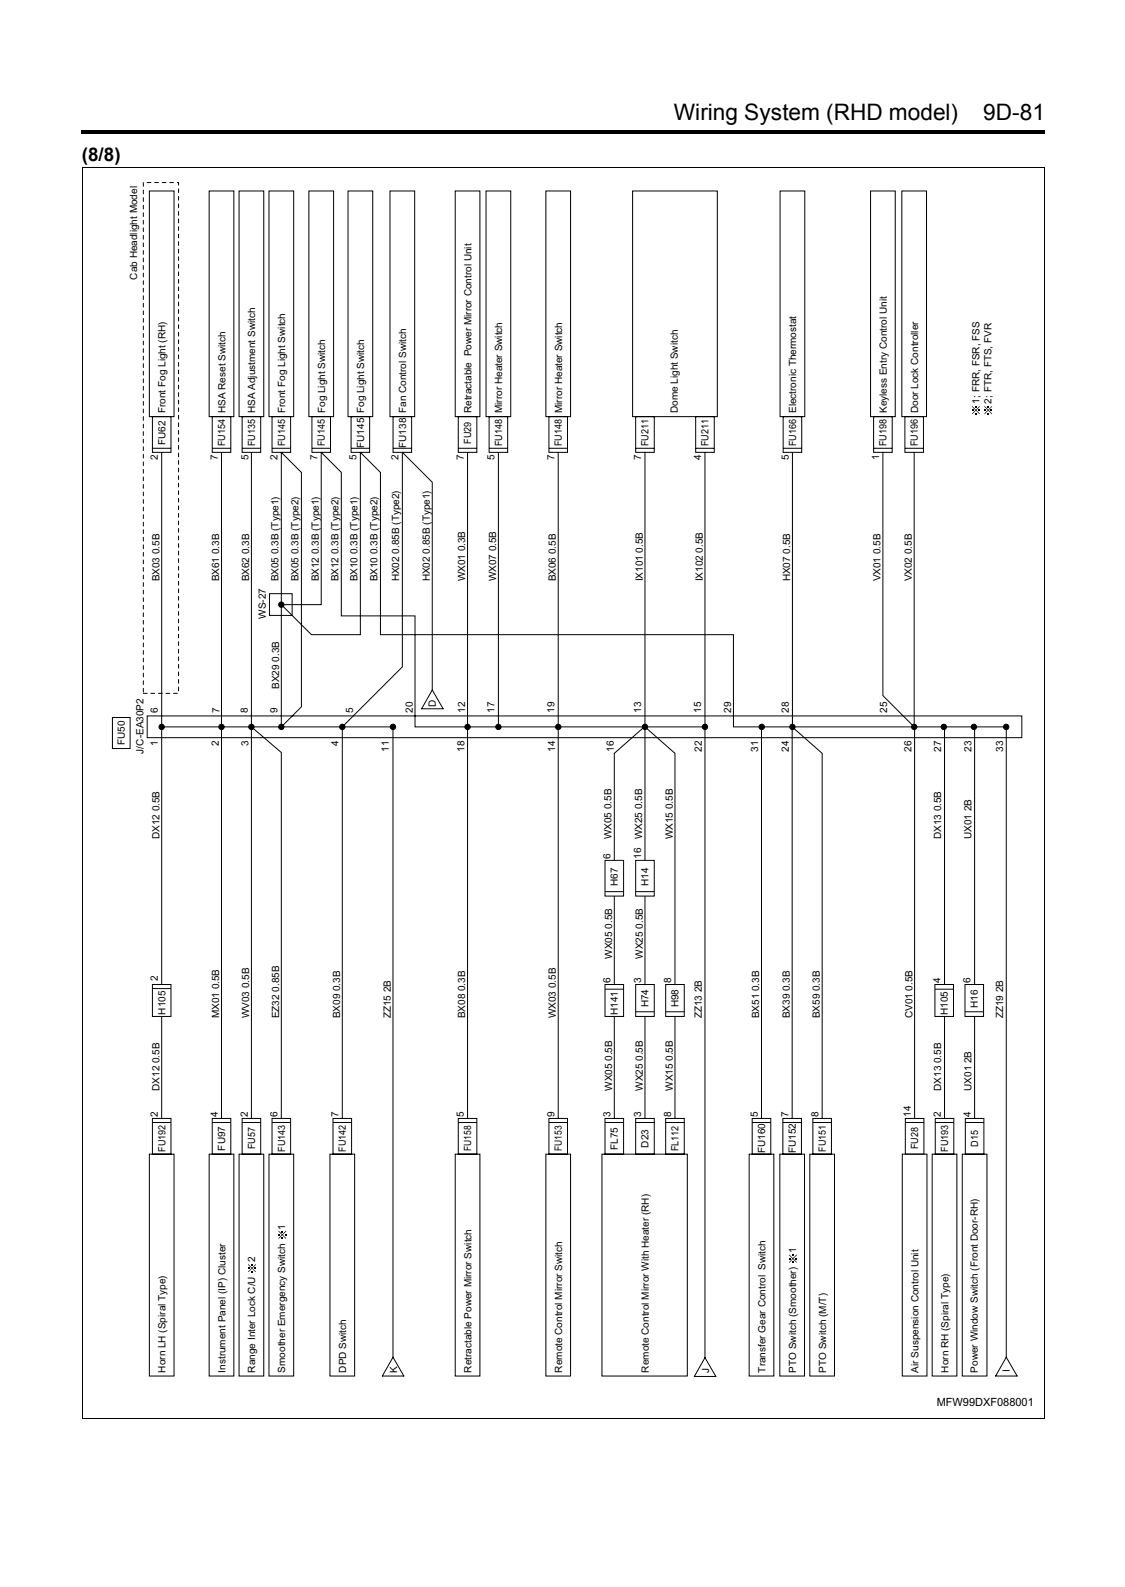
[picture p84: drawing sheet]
<svg xmlns="http://www.w3.org/2000/svg" width="210mm" height="297mm" viewBox="0 0 210 297" stroke-linecap="round" stroke-linejoin="round" font-family="sans-serif">
<defs><g id="words">
<g font-size="4.2">
<text x="125.9" y="22.5">Wiring System (RHD model)</text>
<text x="183.8" y="22.5">9D-81</text>
</g>
<text font-size="3.5" x="15.3" y="30">(8/8)</text>
<text font-size="2.1" x="175.1" y="262.9">MFW99DXF088001</text>
<g font-size="1.9">
<text x="25.7" y="52.3" transform="rotate(-90 25.7 52.3)">Cab Headlight Model</text>
<text x="30.9" y="77.2" transform="rotate(-90 30.9 77.2)">Front Fog Light (RH)</text>
<text x="42.1" y="77.2" transform="rotate(-90 42.1 77.2)">HSA Reset Switch</text>
<text x="47.7" y="77.2" transform="rotate(-90 47.7 77.2)">HSA Adjustment Switch</text>
<text x="53.3" y="77.2" transform="rotate(-90 53.3 77.2)">Front Fog Light Switch</text>
<text x="60.8" y="77.2" transform="rotate(-90 60.8 77.2)">Fog Light Switch</text>
<text x="68.1" y="77.2" transform="rotate(-90 68.1 77.2)">Fog Light Switch</text>
<text x="75.9" y="77.2" transform="rotate(-90 75.9 77.2)">Fan Control Switch</text>
<text x="88.1" y="77.2" transform="rotate(-90 88.1 77.2)">Retractable Power Mirror Control Unit</text>
<text x="93.9" y="77.2" transform="rotate(-90 93.9 77.2)">Mirror Heater Switch</text>
<text x="105" y="77.2" transform="rotate(-90 105 77.2)">Mirror Heater Switch</text>
<text x="126.7" y="77.2" transform="rotate(-90 126.7 77.2)">Dome Light Switch</text>
<text x="148.8" y="77.2" transform="rotate(-90 148.8 77.2)">Electronic Thermostat</text>
<text x="165.7" y="77.2" transform="rotate(-90 165.7 77.2)">Keyless Entry Control Unit</text>
<text x="171.6" y="77.2" transform="rotate(-90 171.6 77.2)">Door Lock Controller</text>
<text x="183.1" y="75.4" transform="rotate(-90 183.1 75.4)">1; FRR, FSR, FSS</text>
<text x="185.3" y="75.4" transform="rotate(-90 185.3 75.4)">2; FTR, FTS, FVR</text>
<text x="30.9" y="83.2" transform="rotate(-90 30.9 83.2)">FU62</text>
<text x="42.1" y="83.5" transform="rotate(-90 42.1 83.5)">FU154</text>
<text x="47.7" y="83.5" transform="rotate(-90 47.7 83.5)">FU135</text>
<text x="53.3" y="83.5" transform="rotate(-90 53.3 83.5)">FU145</text>
<text x="60.7" y="83.5" transform="rotate(-90 60.7 83.5)">FU145</text>
<text x="68" y="83.7" transform="rotate(-90 68 83.7)">FU145</text>
<text x="75.9" y="83.7" transform="rotate(-90 75.9 83.7)">FU138</text>
<text x="88.1" y="83" transform="rotate(-90 88.1 83)">FU29</text>
<text x="93.8" y="83.5" transform="rotate(-90 93.8 83.5)">FU148</text>
<text x="105" y="83.5" transform="rotate(-90 105 83.5)">FU148</text>
<text x="121.2" y="83.5" transform="rotate(-90 121.2 83.5)">FU211</text>
<text x="132.4" y="83.5" transform="rotate(-90 132.4 83.5)">FU211</text>
<text x="148.8" y="83.5" transform="rotate(-90 148.8 83.5)">FU166</text>
<text x="165.7" y="83.5" transform="rotate(-90 165.7 83.5)">FU198</text>
<text x="171.5" y="83.5" transform="rotate(-90 171.5 83.5)">FU196</text>
<text x="29.5" y="86" transform="rotate(-90 29.5 86)">2</text>
<text x="40.7" y="86" transform="rotate(-90 40.7 86)">7</text>
<text x="46.5" y="86" transform="rotate(-90 46.5 86)">5</text>
<text x="51.9" y="86" transform="rotate(-90 51.9 86)">2</text>
<text x="59.3" y="86" transform="rotate(-90 59.3 86)">7</text>
<text x="66.7" y="86" transform="rotate(-90 66.7 86)">5</text>
<text x="74.5" y="86" transform="rotate(-90 74.5 86)">2</text>
<text x="86.7" y="86" transform="rotate(-90 86.7 86)">7</text>
<text x="92.4" y="86" transform="rotate(-90 92.4 86)">5</text>
<text x="103.6" y="86" transform="rotate(-90 103.6 86)">7</text>
<text x="119.8" y="86" transform="rotate(-90 119.8 86)">7</text>
<text x="131.1" y="86" transform="rotate(-90 131.1 86)">4</text>
<text x="147.4" y="86" transform="rotate(-90 147.4 86)">5</text>
<text x="164.3" y="86" transform="rotate(-90 164.3 86)">1</text>
<text x="29.8" y="108.7" transform="rotate(-90 29.8 108.7)">BX03 0.5B</text>
<text x="41" y="108.7" transform="rotate(-90 41 108.7)">BX61 0.3B</text>
<text x="46.6" y="108.7" transform="rotate(-90 46.6 108.7)">BX62 0.3B</text>
<text x="52.1" y="108.7" transform="rotate(-90 52.1 108.7)">BX05 0.3B (Type1)</text>
<text x="55.8" y="108.7" transform="rotate(-90 55.8 108.7)">BX05 0.3B (Type2)</text>
<text x="59.6" y="108.7" transform="rotate(-90 59.6 108.7)">BX12 0.3B (Type1)</text>
<text x="63.3" y="108.7" transform="rotate(-90 63.3 108.7)">BX12 0.3B (Type2)</text>
<text x="66.8" y="108.7" transform="rotate(-90 66.8 108.7)">BX10 0.3B (Type1)</text>
<text x="70.6" y="108.7" transform="rotate(-90 70.6 108.7)">BX10 0.3B (Type2)</text>
<text x="74.6" y="108.7" transform="rotate(-90 74.6 108.7)">HX02 0.85B (Type2)</text>
<text x="80.4" y="108.7" transform="rotate(-90 80.4 108.7)">HX02 0.85B (Type1)</text>
<text x="87" y="108.7" transform="rotate(-90 87 108.7)">WX01 0.3B</text>
<text x="92.7" y="108.7" transform="rotate(-90 92.7 108.7)">WX07 0.5B</text>
<text x="103.9" y="108.7" transform="rotate(-90 103.9 108.7)">BX06 0.5B</text>
<text x="120.1" y="108.7" transform="rotate(-90 120.1 108.7)">IX101 0.5B</text>
<text x="131.3" y="108.7" transform="rotate(-90 131.3 108.7)">IX102 0.5B</text>
<text x="147.7" y="108.7" transform="rotate(-90 147.7 108.7)">HX07 0.5B</text>
<text x="164.6" y="108.7" transform="rotate(-90 164.6 108.7)">VX01 0.5B</text>
<text x="170.4" y="108.7" transform="rotate(-90 170.4 108.7)">VX02 0.5B</text>
<text x="49.7" y="115.7" transform="rotate(-90 49.7 115.7)">WS-27</text>
<text x="52.2" y="128.8" transform="rotate(-90 52.2 128.8)">BX29 0.3B</text>
<text x="29.5" y="133.2" transform="rotate(-90 29.5 133.2)">6</text>
<text x="41" y="133.2" transform="rotate(-90 41 133.2)">7</text>
<text x="46.3" y="133.2" transform="rotate(-90 46.3 133.2)">8</text>
<text x="51.9" y="133.2" transform="rotate(-90 51.9 133.2)">9</text>
<text x="66" y="133.2" transform="rotate(-90 66 133.2)">5</text>
<text x="77.2" y="133.2" transform="rotate(-90 77.2 133.2)">20</text>
<text x="81.4" y="132.1" transform="rotate(-90 81.4 132.1)">D</text>
<text x="87" y="133.2" transform="rotate(-90 87 133.2)">12</text>
<text x="92.4" y="133.2" transform="rotate(-90 92.4 133.2)">17</text>
<text x="103.6" y="133.2" transform="rotate(-90 103.6 133.2)">19</text>
<text x="119.8" y="133.2" transform="rotate(-90 119.8 133.2)">13</text>
<text x="131.1" y="133.2" transform="rotate(-90 131.1 133.2)">15</text>
<text x="136.6" y="133.2" transform="rotate(-90 136.6 133.2)">29</text>
<text x="147.4" y="133.2" transform="rotate(-90 147.4 133.2)">28</text>
<text x="165.8" y="133.2" transform="rotate(-90 165.8 133.2)">25</text>
<text x="23.3" y="139.3" transform="rotate(-90 23.3 139.3)">FU50</text>
<text x="26.8" y="140.9" transform="rotate(-90 26.8 140.9)">J/C-EA30P2</text>
<text x="29.5" y="139.5" transform="rotate(-90 29.5 139.5)">1</text>
<text x="40.9" y="139.5" transform="rotate(-90 40.9 139.5)">2</text>
<text x="46.4" y="139.5" transform="rotate(-90 46.4 139.5)">3</text>
<text x="63.3" y="139.5" transform="rotate(-90 63.3 139.5)">4</text>
<text x="72.6" y="140.6" transform="rotate(-90 72.6 140.6)">11</text>
<text x="86.8" y="140.6" transform="rotate(-90 86.8 140.6)">18</text>
<text x="103.8" y="140.6" transform="rotate(-90 103.8 140.6)">14</text>
<text x="114.7" y="140.6" transform="rotate(-90 114.7 140.6)">16</text>
<text x="131.2" y="140.6" transform="rotate(-90 131.2 140.6)">22</text>
<text x="141.7" y="140.6" transform="rotate(-90 141.7 140.6)">31</text>
<text x="147.4" y="140.6" transform="rotate(-90 147.4 140.6)">24</text>
<text x="170.3" y="140.6" transform="rotate(-90 170.3 140.6)">26</text>
<text x="175.9" y="140.6" transform="rotate(-90 175.9 140.6)">27</text>
<text x="181.5" y="140.6" transform="rotate(-90 181.5 140.6)">23</text>
<text x="187.5" y="140.6" transform="rotate(-90 187.5 140.6)">33</text>
<text x="29.8" y="156.9" transform="rotate(-90 29.8 156.9)">DX12 0.5B</text>
<text x="114.1" y="160.5" transform="rotate(-90 114.1 160.5)">6</text>
<text x="114.3" y="156.9" transform="rotate(-90 114.3 156.9)">WX05 0.5B</text>
<text x="119.8" y="160.5" transform="rotate(-90 119.8 160.5)">16</text>
<text x="120" y="156.9" transform="rotate(-90 120 156.9)">WX25 0.5B</text>
<text x="125.7" y="156.9" transform="rotate(-90 125.7 156.9)">WX15 0.5B</text>
<text x="175.9" y="156.9" transform="rotate(-90 175.9 156.9)">DX13 0.5B</text>
<text x="181.5" y="156.9" transform="rotate(-90 181.5 156.9)">UX01 2B</text>
<text x="115.5" y="165.6" transform="rotate(-90 115.5 165.6)">H67</text>
<text x="121.2" y="165.6" transform="rotate(-90 121.2 165.6)">H14</text>
<text x="114.4" y="179.2" transform="rotate(-90 114.4 179.2)">WX05 0.5B</text>
<text x="120.1" y="179.2" transform="rotate(-90 120.1 179.2)">WX25 0.5B</text>
<text x="29.5" y="183.4" transform="rotate(-90 29.5 183.4)">2</text>
<text x="114.1" y="183.7" transform="rotate(-90 114.1 183.7)">6</text>
<text x="119.8" y="183.7" transform="rotate(-90 119.8 183.7)">3</text>
<text x="125.4" y="183.7" transform="rotate(-90 125.4 183.7)">8</text>
<text x="175.8" y="183.7" transform="rotate(-90 175.8 183.7)">4</text>
<text x="181.4" y="183.7" transform="rotate(-90 181.4 183.7)">6</text>
<text x="30.9" y="189.7" transform="rotate(-90 30.9 189.7)">H105</text>
<text x="41" y="190.4" transform="rotate(-90 41 190.4)">MX01 0.5B</text>
<text x="46.6" y="190.4" transform="rotate(-90 46.6 190.4)">WV03 0.5B</text>
<text x="52.2" y="190.4" transform="rotate(-90 52.2 190.4)">EZ32 0.85B</text>
<text x="63.5" y="190.4" transform="rotate(-90 63.5 190.4)">BX09 0.3B</text>
<text x="73" y="190.4" transform="rotate(-90 73 190.4)">ZZ15 2B</text>
<text x="87" y="190.4" transform="rotate(-90 87 190.4)">BX08 0.3B</text>
<text x="103.9" y="190.4" transform="rotate(-90 103.9 190.4)">WX03 0.5B</text>
<text x="115.5" y="189.7" transform="rotate(-90 115.5 189.7)">H141</text>
<text x="121.2" y="188.3" transform="rotate(-90 121.2 188.3)">H74</text>
<text x="126.8" y="188.3" transform="rotate(-90 126.8 188.3)">H98</text>
<text x="131.2" y="190.4" transform="rotate(-90 131.2 190.4)">ZZ13 2B</text>
<text x="141.9" y="190.4" transform="rotate(-90 141.9 190.4)">BX51 0.3B</text>
<text x="147.6" y="190.4" transform="rotate(-90 147.6 190.4)">BX39 0.3B</text>
<text x="153.2" y="190.4" transform="rotate(-90 153.2 190.4)">BX59 0.3B</text>
<text x="170.5" y="190.4" transform="rotate(-90 170.5 190.4)">CV01 0.5B</text>
<text x="177.2" y="189.7" transform="rotate(-90 177.2 189.7)">H105</text>
<text x="182.8" y="188.4" transform="rotate(-90 182.8 188.4)">H16</text>
<text x="187.5" y="190.4" transform="rotate(-90 187.5 190.4)">ZZ19 2B</text>
<text x="29.8" y="203.9" transform="rotate(-90 29.8 203.9)">DX12 0.5B</text>
<text x="114.4" y="203.9" transform="rotate(-90 114.4 203.9)">WX05 0.5B</text>
<text x="120.1" y="203.9" transform="rotate(-90 120.1 203.9)">WX25 0.5B</text>
<text x="125.7" y="203.9" transform="rotate(-90 125.7 203.9)">WX15 0.5B</text>
<text x="175.9" y="203.9" transform="rotate(-90 175.9 203.9)">DX13 0.5B</text>
<text x="181.5" y="203.9" transform="rotate(-90 181.5 203.9)">UX01 2B</text>
<text x="29.5" y="208.7" transform="rotate(-90 29.5 208.7)">2</text>
<text x="40.7" y="208.7" transform="rotate(-90 40.7 208.7)">4</text>
<text x="46.3" y="208.7" transform="rotate(-90 46.3 208.7)">2</text>
<text x="51.9" y="208.7" transform="rotate(-90 51.9 208.7)">6</text>
<text x="63.3" y="208.7" transform="rotate(-90 63.3 208.7)">7</text>
<text x="86.7" y="208.7" transform="rotate(-90 86.7 208.7)">5</text>
<text x="103.6" y="208.7" transform="rotate(-90 103.6 208.7)">9</text>
<text x="114.1" y="208.7" transform="rotate(-90 114.1 208.7)">3</text>
<text x="119.8" y="208.7" transform="rotate(-90 119.8 208.7)">3</text>
<text x="125.4" y="208.7" transform="rotate(-90 125.4 208.7)">8</text>
<text x="141.6" y="208.7" transform="rotate(-90 141.6 208.7)">5</text>
<text x="147.3" y="208.7" transform="rotate(-90 147.3 208.7)">7</text>
<text x="153" y="208.7" transform="rotate(-90 153 208.7)">8</text>
<text x="170.2" y="208.7" transform="rotate(-90 170.2 208.7)">14</text>
<text x="175.8" y="208.7" transform="rotate(-90 175.8 208.7)">2</text>
<text x="181.4" y="208.7" transform="rotate(-90 181.4 208.7)">4</text>
<text x="30.9" y="215.3" transform="rotate(-90 30.9 215.3)">FU192</text>
<text x="42.1" y="215.1" transform="rotate(-90 42.1 215.1)">FU97</text>
<text x="47.7" y="214.9" transform="rotate(-90 47.7 214.9)">FU57</text>
<text x="53.3" y="215.3" transform="rotate(-90 53.3 215.3)">FU143</text>
<text x="64.7" y="215.3" transform="rotate(-90 64.7 215.3)">FU142</text>
<text x="88.1" y="215.2" transform="rotate(-90 88.1 215.2)">FU158</text>
<text x="105" y="215.2" transform="rotate(-90 105 215.2)">FU153</text>
<text x="115.5" y="214.9" transform="rotate(-90 115.5 214.9)">FL75</text>
<text x="121.2" y="214.5" transform="rotate(-90 121.2 214.5)">D23</text>
<text x="126.8" y="215.2" transform="rotate(-90 126.8 215.2)">FL112</text>
<text x="143" y="215.6" transform="rotate(-90 143 215.6)">FU160</text>
<text x="148.7" y="215.6" transform="rotate(-90 148.7 215.6)">FU152</text>
<text x="154.3" y="215.3" transform="rotate(-90 154.3 215.3)">FU151</text>
<text x="171.6" y="214.9" transform="rotate(-90 171.6 214.9)">FU28</text>
<text x="177.2" y="215.3" transform="rotate(-90 177.2 215.3)">FU193</text>
<text x="182.8" y="214.4" transform="rotate(-90 182.8 214.4)">D15</text>
<text x="53.3" y="229.9" transform="rotate(-90 53.3 229.9)">1</text>
<text x="47.7" y="236" transform="rotate(-90 47.7 236)">2</text>
<text x="148.8" y="234.2" transform="rotate(-90 148.8 234.2)">1</text>
<text x="30.9" y="256.6" transform="rotate(-90 30.9 256.6)">Horn LH (Spiral Type)</text>
<text x="42.1" y="256.6" transform="rotate(-90 42.1 256.6)">Instrument Panel (IP) Cluster</text>
<text x="47.7" y="256.6" transform="rotate(-90 47.7 256.6)">Range Inter Lock C/U</text>
<text x="53.3" y="256.6" transform="rotate(-90 53.3 256.6)">Smoother Emergency Switch</text>
<text x="64.7" y="256.6" transform="rotate(-90 64.7 256.6)">DPD Switch</text>
<text x="74.2" y="256.7" transform="rotate(-90 74.2 256.7)">K</text>
<text x="88.1" y="256.6" transform="rotate(-90 88.1 256.6)">Retractable Power Mirror Switch</text>
<text x="105" y="256.6" transform="rotate(-90 105 256.6)">Remote Control Mirror Switch</text>
<text x="121.3" y="256.6" transform="rotate(-90 121.3 256.6)">Remote Control Mirror With Heater (RH)</text>
<text x="132.5" y="256.7" transform="rotate(-90 132.5 256.7)">J</text>
<text x="143" y="256.6" transform="rotate(-90 143 256.6)">Transfer Gear Control Switch</text>
<text x="148.8" y="256.6" transform="rotate(-90 148.8 256.6)">PTO Switch (Smoother)</text>
<text x="154.4" y="256.6" transform="rotate(-90 154.4 256.6)">PTO Switch (M/T)</text>
<text x="171.7" y="256.6" transform="rotate(-90 171.7 256.6)">Air Suspension Control Unit</text>
<text x="177.2" y="256.6" transform="rotate(-90 177.2 256.6)">Horn RH (Spiral Type)</text>
<text x="182.8" y="256.6" transform="rotate(-90 182.8 256.6)">Power Window Switch (Front Door-RH)</text>
<text x="188.7" y="256.5" transform="rotate(-90 188.7 256.5)">I</text>
</g>
</g></defs>
<path d="M15.3 24.3h180v.8h-180z" fill="#000"/>
<path d="M18.3 33.2h175.3v230.4h-175.3z" fill="#fff"/>
<g fill="none" stroke="#000" stroke-width=".19">
<path d="M27.9 35.7h4.6v42.2h-4.6zM39.1 35.7h4.6v42.2h-4.6zM44.7 35.7h4.6v42.2h-4.6zM50.3 35.7h4.6v42.2h-4.6zM57.7 35.7h4.6v42.2h-4.6zM65 35.7h4.7v42.2h-4.7zM72.9 35.7h4.6v42.2h-4.6zM85.1 35.7h4.6v42.2h-4.6zM90.8 35.7h4.7v42.2h-4.7zM102 35.7h4.6v42.2h-4.6zM145.8 35.7h4.6v42.2h-4.6zM28.5 77.9h3.5v6.7h-3.5z"/>
<path d="M39.7 77.9h3.4v6.7h-3.4zM45.3 77.9h3.4v6.7h-3.4zM50.8 77.9h3.5v6.7h-3.5zM58.3 77.9h3.5v6.7h-3.5zM65.6 77.9h3.5v6.7h-3.5zM73.5 77.9h3.4v6.7h-3.4zM85.6 77.9h3.5v6.7h-3.5zM91.4 77.9h3.5v6.7h-3.5zM102.6 77.9h3.5v6.7h-3.5zM146.4 77.9h3.4v6.7h-3.4zM28.6 83.8h3.3M30.2 84.6v124.5"/>
<path d="M39.7 83.8h3.3M41.4 84.6v124.5M45.3 83.8h3.3M47 84.6v124.5M50.9 83.8h3.3M52.6 84.6l3.7 3.7v43.8l-3.7 3.8zM58.4 83.8h3.3M60 84.6l3.8 3.7v26.8h13.8v20.8h54.2v117.9M65.7 83.8h3.3M73.5 83.8h3.3M75.2 84.6l5.6 5.6v38.8M85.7 83.8h3.3"/>
<path d="M87.4 84.6v124.5M91.5 83.8h3.3M93.1 84.6v51.3M102.7 83.8h3.3M104.3 84.6v124.5M146.4 83.8h3.4M148.1 84.6v51.3M50.4 111h4.2v4.1h-4.2zM52.6 113l5.6 5.7h9.2v-34.1l3.7 3.7v30.4h66v17.2h5.2v73.2M21 134.1h3.3v5.8h-3.3zM27.5 133.8h163.5v4.1h-163.5zM30.2 135.9h43.2v117.8"/>
<path d="M47 135.9l5.6 4.8v68.4M64 135.9v73.2M120.4 135.9l-5.6 4.9v68.3M142.7 135.9h45.2M170.9 135.9v73.2M176.5 135.9v73.2M188.1 135.9v117.8M27.9 215.8h4.6v41.4h-4.6zM28.5 209.1h3.5v6.7h-3.5zM28.6 209.9h3.3M39.1 215.8h4.6v41.4h-4.6zM39.7 209.1h3.4v6.7h-3.4z"/>
<path d="M39.7 209.9h3.3M44.7 215.8h4.6v41.4h-4.6zM45.3 209.1h3.4v6.7h-3.4zM45.3 209.9h3.3M50.3 215.8h4.6v41.4h-4.6zM50.8 209.1h3.5v6.7h-3.5zM50.9 209.9h3.3M61.7 215.8h4.6v41.4h-4.6zM62.2 209.1h3.5v6.7h-3.5zM62.3 209.9h3.3M85.1 215.8h4.6v41.4h-4.6zM85.7 209.1h3.4v6.7h-3.4z"/>
<path d="M85.7 209.9h3.3M102 215.8h4.6v41.4h-4.6zM102.6 209.1h3.5v6.7h-3.5zM102.7 209.9h3.3M112.5 215.8h16v41.4h-16zM113.1 209.1h3.4v6.7h-3.4zM113.2 209.9h3.3M118.8 209.1h3.5v6.7h-3.5zM118.9 209.9h3.3M120.5 209.1v-73.2l5.6 4.9v68.3M124.4 209.1h3.5v6.7h-3.5zM124.5 209.9h3.3"/>
<path d="M140 215.8h4.6v41.4h-4.6zM140.6 209.1h3.5v6.7h-3.5zM140.7 209.9h3.3M145.7 215.8h4.7v41.4h-4.7zM146.3 209.1h3.5v6.7h-3.5zM146.4 209.9h3.3M148 209.1v-73.2l5.7 4.9v68.3M151.3 215.8h4.7v41.4h-4.7zM151.9 209.1h3.5v6.7h-3.5zM152 209.9h3.3M168.6 215.8h4.6v41.4h-4.6zM169.2 209.1h3.5v6.7h-3.5z"/>
<path d="M169.3 209.9h3.3M174.2 215.8h4.6v41.4h-4.6zM174.8 209.1h3.5v6.7h-3.5zM174.9 209.9h3.3M73.4 253.7l2.1 3.5h-4zM131.8 253.8l2 3.5h-4zM188.1 253.7l2 3.5h-4z"/>
</g>
<g fill="#000" stroke="#000" stroke-width=".19">
<circle cx="52.6" cy="113" r=".5"/>
<circle cx="30.2" cy="135.9" r=".5"/>
<circle cx="41.4" cy="135.9" r=".5"/>
<circle cx="47" cy="135.9" r=".5"/>
<circle cx="52.6" cy="135.9" r=".5"/>
<circle cx="64" cy="135.9" r=".5"/>
<circle cx="73.4" cy="135.9" r=".5"/>
<circle cx="87.4" cy="135.9" r=".5"/>
<circle cx="93.1" cy="135.9" r=".5"/>
<circle cx="104.3" cy="135.9" r=".5"/>
<circle cx="120.5" cy="135.9" r=".5"/>
<circle cx="131.8" cy="135.9" r=".5"/>
<circle cx="142.4" cy="135.9" r=".5"/>
<circle cx="148.1" cy="135.9" r=".5"/>
<circle cx="170.9" cy="135.9" r=".5"/>
<circle cx="176.4" cy="135.9" r=".5"/>
<circle cx="188" cy="135.9" r=".5"/>
</g>
<g fill="#fff" stroke="#000" stroke-width=".19">
<path d="M28.5 184.1h3.5v5.9h-3.5z"/>
<path d="M28.6 184.8h3.3z"/>
<path d="M174.7 184.1h3.5v5.9h-3.5z"/>
<path d="M174.8 184.9h3.3z"/>
<path d="M113.1 184.1h3.4v5.9h-3.4z"/>
<path d="M113.2 184.9h3.3z"/>
<path d="M118.8 184.1h3.5v5.9h-3.5z"/>
<path d="M118.9 189.1h3.3z"/>
<path d="M124.4 184.1h3.5v5.9h-3.5z"/>
<path d="M124.5 189.1h3.3z"/>
</g>
<path d="M182.1 135.9v73.2M179.8 215.8h4.7v41.4h-4.7zM180.4 209.1h3.5v6.7h-3.5zM180.5 209.9h3.3" fill="none" stroke="#000" stroke-width=".19"/>
<circle cx="182" cy="135.9" r=".5" fill="#000" stroke="#000" stroke-width=".19"/>
<g fill="#fff" stroke="#000" stroke-width=".19">
<path d="M180.3 184.1h3.5v5.9h-3.5z"/>
<path d="M180.4 189.1h3.3z"/>
</g>
<path d="M60 84.6v28.4h-6.9" fill="none" stroke="#000" stroke-width=".19"/>
<path d="M26.8 34.1h6.6v95.5h-6.6z" fill="none" stroke="#000" stroke-width=".19" stroke-dasharray=".7"/>
<path d="M113.1 160.8h3.4v6.7h-3.4z" fill="#fff" stroke="#000" stroke-width=".19"/>
<path d="M113.2 166.7h3.3" fill="none" stroke="#000" stroke-width=".19"/>
<path d="M118.8 160.8h3.5v6.7h-3.5z" fill="#fff" stroke="#000" stroke-width=".19"/>
<g fill="none" stroke="#000" stroke-width=".19">
<path d="M15.4 31.3h179.9M15.4 31.2v233.9M118.2 35.7h15.9v42.2h-15.9zM162.7 35.7h4.6v42.2h-4.6zM168.5 35.7h4.7v42.2h-4.7zM195.2 31.3v233.9M118.8 77.9h3.5v6.7h-3.5zM130 77.9h3.5v6.7h-3.5zM163.3 77.9h3.4v6.7h-3.4zM169.1 77.9h3.5v6.7h-3.5zM75.2 84.6v40.1l-11.2 11.2M118.9 83.8h3.3"/>
<path d="M120.5 84.6v51.3M130.1 83.8h3.3M131.8 84.6v51.3M163.4 83.8h3.3M165 84.6v45.4l5.9 5.9v-51.3M169.2 83.8h3.3M80.8 129l2 3.5h-4zM118.9 166.7h3.3M15.3 265.1h179.9"/>
</g>
<g fill="#000">
<path d="M181.7 76.6h.2v.2h-.2zM182.3 76h.2v.2h-.2zM182.3 77.2h.2v.2h-.2zM181.6 76l.1-.1 .7 .7 .7-.7v.1l-.6 .7 .6 .6v.1l-.7-.6-.7 .6-.1-.1 .7-.6zM182.9 76.6h.2v.2h-.2zM184 76.6h.2v.2h-.2zM184.6 76h.2v.2h-.2zM184.6 77.2h.2v.2h-.2zM183.9 76l.1-.1 .7 .7 .7-.7v.1l-.6 .7 .6 .6v.1l-.7-.6-.7 .6-.1-.1 .7-.6zM185.2 76.6h.2v.2h-.2zM46.4 237h.2v.2h-.2zM47 236.4h.2v.2h-.2z"/>
<path d="M47 237.6h.2v.2h-.2zM46.3 236.4l.1-.1 .7 .7 .7-.7v.1l-.6 .7 .6 .6v.1l-.7-.6-.7 .6-.1-.1 .7-.6zM47.6 237h.2v.2h-.2zM52 230.7h.3v.3h-.3zM52.6 230.1h.3v.3h-.3zM52.6 231.3h.3v.3h-.3zM52.1 230.1l.7 .7 .6-.7 .1 .1-.6 .6 .6 .7-.1 .1-.6-.7-.7 .7-.1-.1 .7-.7-.7-.6zM53.2 230.7h.3v.3h-.3zM147.5 235.2h.2v.2h-.2zM148.1 234.6h.2v.2h-.2zM148.1 235.8h.2v.3h-.2zM147.5 234.6v-.1l.7 .7 .7-.7 .1 .1-.7 .7 .7 .7h-.1l-.7-.6-.7 .6 .6-.7z"/>
<path d="M148.7 235.2h.2v.2h-.2z"/>
</g>
<use href="#words"/>
</svg>
